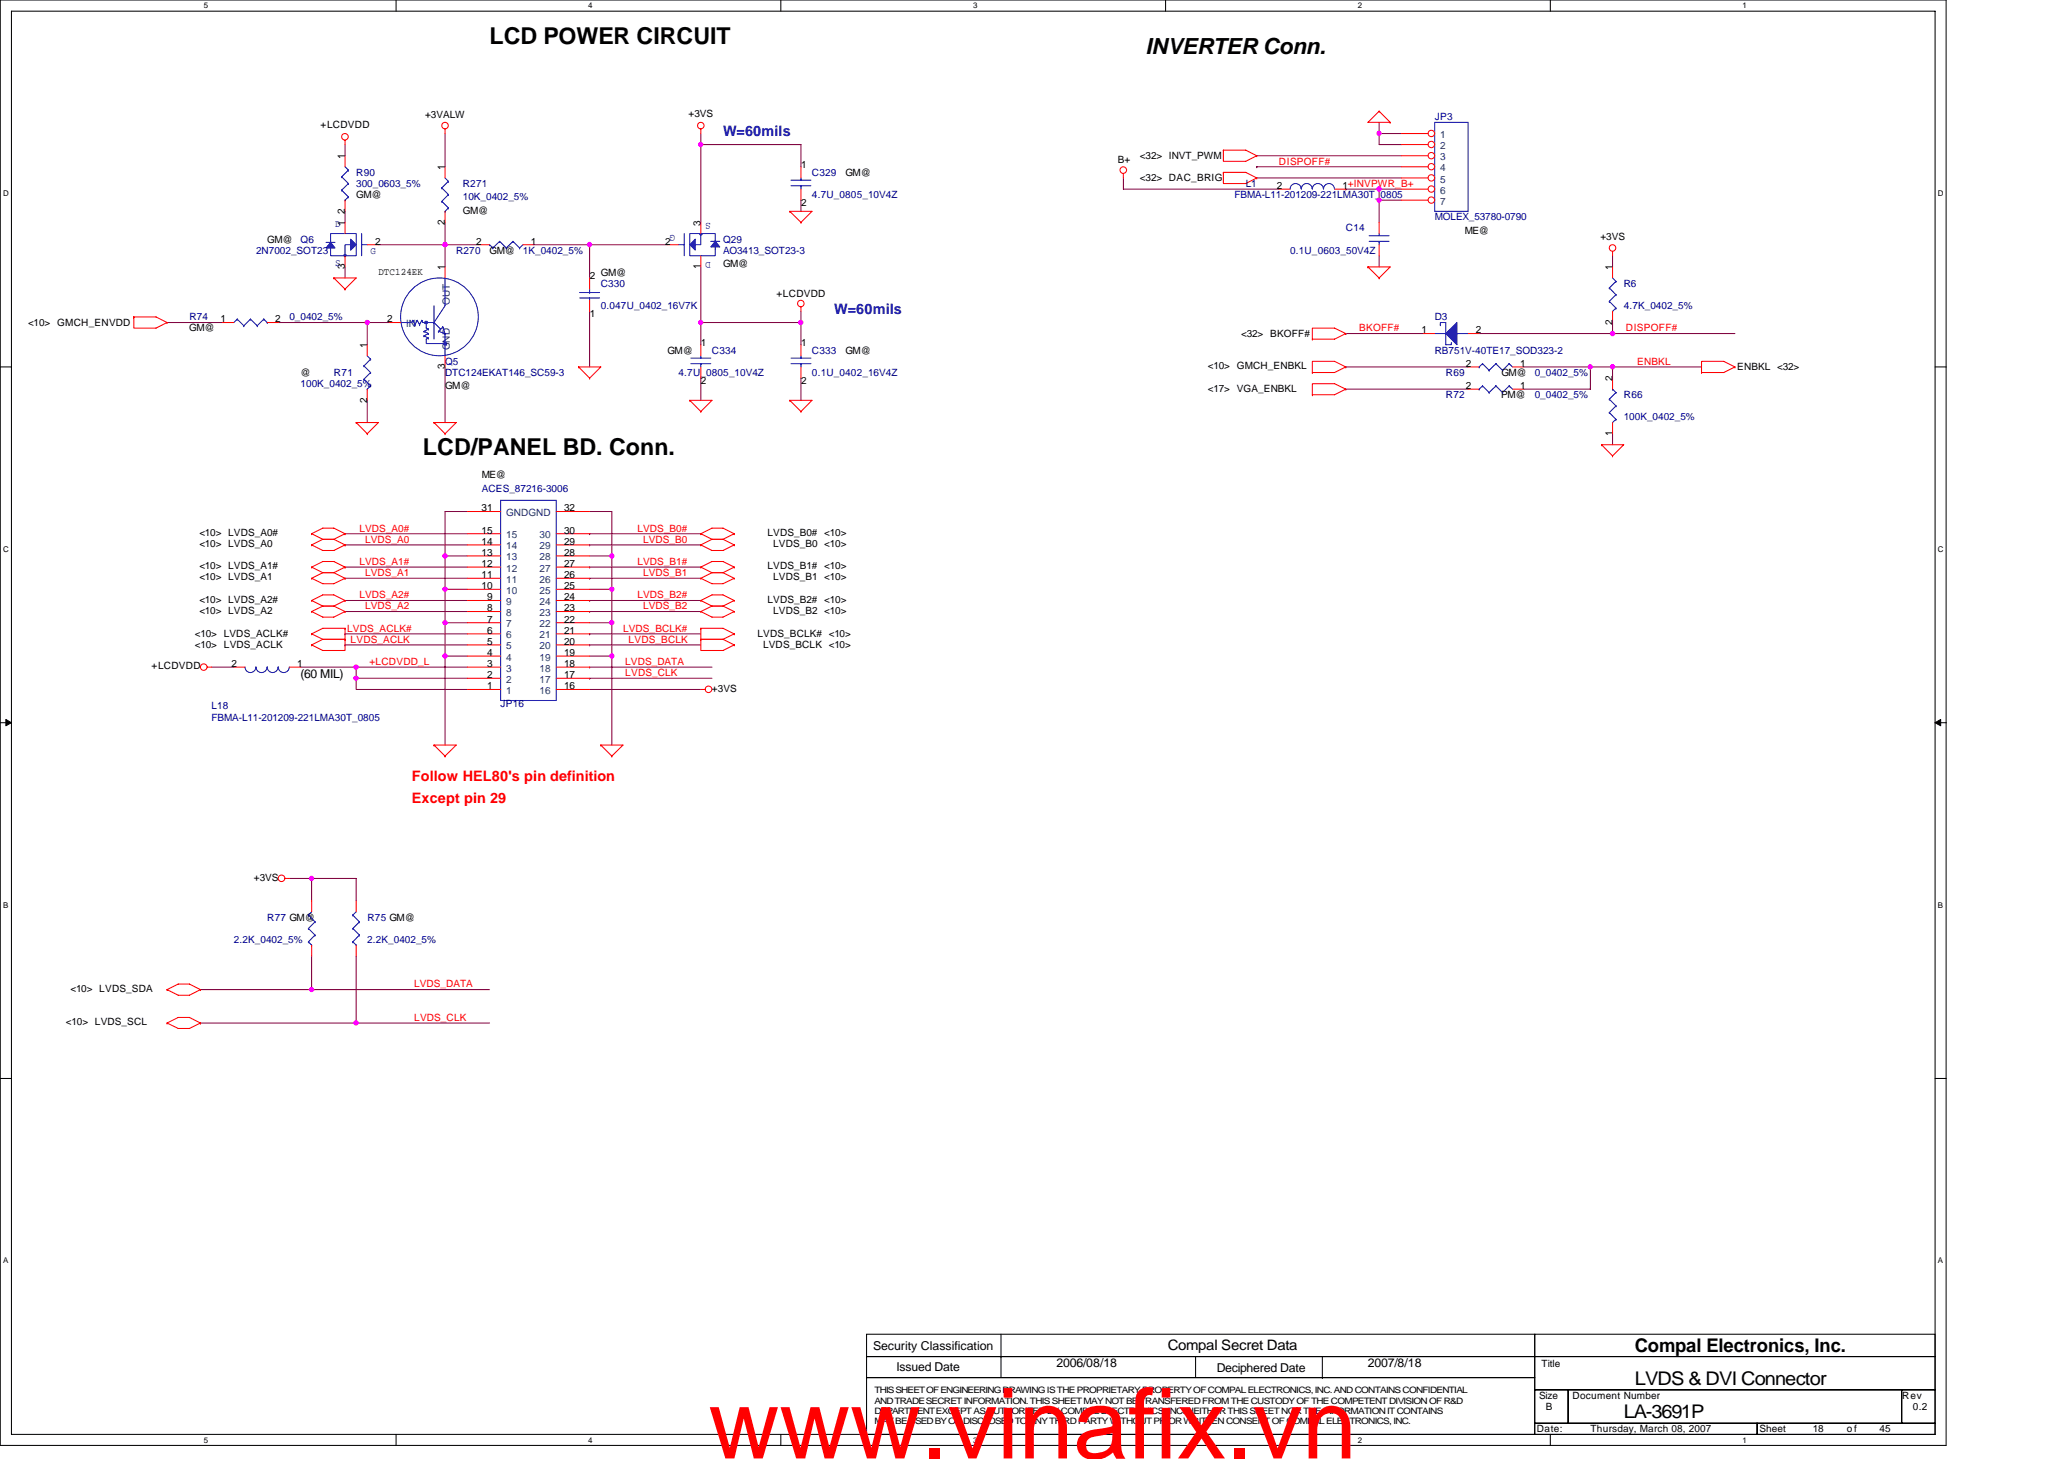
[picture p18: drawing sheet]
<svg xmlns="http://www.w3.org/2000/svg" width="297mm" height="210mm" viewBox="0 0 297 210" stroke-linecap="round" stroke-linejoin="round" font-family="sans-serif">
<defs><g id="words">
<text font-size="14.1" fill="#f00" x="102" y="209.9">www.vinafix.vn</text>
<g font-size="3.3">
<text x="70.5" y="6.3">LCD POWER CIRCUIT</text>
<text x="60.9" y="65.5">LCD/PANEL BD. Conn.</text>
</g>
<text font-size="3.2" x="164.9" y="7.7">INVERTER Conn.</text>
<g font-size="2.7">
<text x="235.3" y="194.5">Compal Electronics, Inc.</text>
<text x="235.3" y="199.3">LVDS &amp; DVI Connector</text>
<text x="233.7" y="204.1">LA-3691P</text>
</g>
<g font-size="2.1" fill="#00f">
<text x="104.1" y="19.5">W=60mils</text>
<text x="120.1" y="45.1">W=60mils</text>
</g>
<g font-size="2.1" fill="#f00">
<text x="59.3" y="112.4">Follow HEL80's pin definition</text>
<text x="59.3" y="115.5">Except pin 29</text>
</g>
<text font-size="2.1" x="168.1" y="194.4">Compal Secret Data</text>
<g font-size="1.8">
<text x="43.3" y="97.6">(60 MIL)</text>
<text x="125.7" y="194.2">Security Classification</text>
<text x="129" y="197.3">Issued Date</text>
<text x="152.1" y="196.8">2006/08/18</text>
<text x="175.1" y="197.4">Deciphered Date</text>
<text x="196.9" y="196.8">2007/8/18</text>
</g>
<g font-size="1.4">
<text x="61.2" y="17">+3VALW</text>
<text x="99.1" y="16.8">+3VS</text>
<text x="46.1" y="18.4">+LCDVDD</text>
<text x="49.6" y="22.9" transform="rotate(-90 49.6 22.9)">1</text>
<text x="160.9" y="23.4">B+</text>
<text x="164.1" y="22.9">&lt;32&gt; INVT_PWM</text>
<text x="51.2" y="28.5">GM@</text>
<text x="64" y="24.5" transform="rotate(-90 64 24.5)">1</text>
<text x="115.3" y="24.2">1</text>
<text x="115.3" y="29.6">2</text>
<text x="121.7" y="25.3">GM@</text>
<text x="164.1" y="26.1">&lt;32&gt; DAC_BRIG</text>
<text x="183.7" y="27.2">2</text>
<text x="193.2" y="27.2">1+INVPWR_B+</text>
<text x="38.5" y="34.9">GM@</text>
<text x="49.6" y="32.5" transform="rotate(-90 49.6 32.5)">1</text>
<text x="49.6" y="30.7" transform="rotate(-90 49.6 30.7)">2</text>
<text x="54" y="35.2">2</text>
<text x="64" y="32.3" transform="rotate(-90 64 32.3)">2</text>
<text x="66.6" y="30.7">GM@</text>
<text x="68.5" y="35.2">2</text>
<text x="76.4" y="35.2">1</text>
<text x="95.7" y="35.2">2</text>
<text x="100.8" y="32.5" transform="rotate(-90 100.8 32.5)">3</text>
<text x="210.8" y="33.6">ME@</text>
<text x="230.3" y="34.6">+3VS</text>
<text x="49.6" y="38.7" transform="rotate(-90 49.6 38.7)">3</text>
<text x="54.5" y="39.6">DTC124EK</text>
<text x="64" y="38.9" transform="rotate(-90 64 38.9)">1</text>
<text x="70.5" y="36.5">GM@</text>
<text x="84.9" y="40.2">2</text>
<text x="86.5" y="39.7">GM@</text>
<text x="100.8" y="38.7" transform="rotate(-90 100.8 38.7)">1</text>
<text x="104.1" y="38.4">GM@</text>
<text x="232" y="38.9" transform="rotate(-90 232 38.9)">1</text>
<text x="4" y="46.9">&lt;10&gt; GMCH_ENVDD</text>
<text x="27.2" y="47.7">GM@</text>
<text x="31.7" y="46.4">1</text>
<text x="39.6" y="46.4">2</text>
<text x="55.7" y="46.4">2</text>
<text x="84.9" y="45.6">1</text>
<text x="111.7" y="42.7">+LCDVDD</text>
<text x="204.6" y="48">1</text>
<text x="212.4" y="48">2</text>
<text x="232" y="46.7" transform="rotate(-90 232 46.7)">2</text>
<text x="52.8" y="50.1" transform="rotate(-90 52.8 50.1)">1</text>
<text x="64" y="53.1" transform="rotate(-90 64 53.1)">3</text>
<text x="96.1" y="50.9">GM@</text>
<text x="100.9" y="49.8">1</text>
<text x="115.3" y="49.8">1</text>
<text x="121.7" y="50.9">GM@</text>
<text x="173.8" y="53.1">&lt;10&gt; GMCH_ENBKL</text>
<text x="178.6" y="48.5">&lt;32&gt; BKOFF#</text>
<text x="210.9" y="52.8">2</text>
<text x="218.8" y="52.8">1</text>
<text x="250" y="53.3">ENBKL &lt;32&gt;</text>
<text x="43.3" y="54.1">@</text>
<text x="52.8" y="57.9" transform="rotate(-90 52.8 57.9)">2</text>
<text x="64" y="56">GM@</text>
<text x="100.9" y="55.2">2</text>
<text x="115.3" y="55.2">2</text>
<text x="173.8" y="56.3">&lt;17&gt; VGA_ENBKL</text>
<text x="210.9" y="56">2</text>
<text x="216" y="57.3">PM@</text>
<text x="216.1" y="54.1">GM@</text>
<text x="218.8" y="56">1</text>
<text x="232" y="54.9" transform="rotate(-90 232 54.9)">2</text>
<text x="232" y="62.7" transform="rotate(-90 232 62.7)">1</text>
<text x="69.3" y="68.8">ME@</text>
<text x="28.7" y="77.2">&lt;10&gt; LVDS_A0#</text>
<text x="69.3" y="73.6">31</text>
<text x="69.3" y="76.8">15</text>
<text x="81.2" y="76.8">30</text>
<text x="81.2" y="73.6">32</text>
<text x="110.5" y="77.2">LVDS_B0# &lt;10&gt;</text>
<text x="28.7" y="78.7">&lt;10&gt; LVDS_A0</text>
<text x="28.7" y="83.5">&lt;10&gt; LVDS_A1</text>
<text x="28.7" y="82">&lt;10&gt; LVDS_A1#</text>
<text x="69.3" y="83.2">11</text>
<text x="69.3" y="81.6">12</text>
<text x="69.3" y="80">13</text>
<text x="69.3" y="78.4">14</text>
<text x="81.2" y="83.2">26</text>
<text x="81.2" y="81.6">27</text>
<text x="81.2" y="80">28</text>
<text x="81.2" y="78.4">29</text>
<text x="110.5" y="82">LVDS_B1# &lt;10&gt;</text>
<text x="111.3" y="78.7">LVDS_B0 &lt;10&gt;</text>
<text x="111.3" y="83.5">LVDS_B1 &lt;10&gt;</text>
<text x="28.7" y="86.7">&lt;10&gt; LVDS_A2#</text>
<text x="28.7" y="88.3">&lt;10&gt; LVDS_A2</text>
<text x="69.3" y="84.8">10</text>
<text x="70.1" y="89.6">7</text>
<text x="70.1" y="88">8</text>
<text x="70.1" y="86.4">9</text>
<text x="81.2" y="89.6">22</text>
<text x="81.2" y="88">23</text>
<text x="81.2" y="86.4">24</text>
<text x="81.2" y="84.8">25</text>
<text x="110.5" y="86.7">LVDS_B2# &lt;10&gt;</text>
<text x="111.3" y="88.3">LVDS_B2 &lt;10&gt;</text>
<text x="28" y="91.7">&lt;10&gt; LVDS_ACLK#</text>
<text x="28" y="93.3">&lt;10&gt; LVDS_ACLK</text>
<text x="33.3" y="96">2</text>
<text x="42.8" y="96">1</text>
<text x="70.1" y="96">3</text>
<text x="70.1" y="94.4">4</text>
<text x="70.1" y="92.8">5</text>
<text x="70.1" y="91.2">6</text>
<text x="81.2" y="96">18</text>
<text x="81.2" y="94.4">19</text>
<text x="81.2" y="92.8">20</text>
<text x="81.2" y="91.2">21</text>
<text x="109" y="91.7">LVDS_BCLK# &lt;10&gt;</text>
<text x="109.8" y="93.3">LVDS_BCLK &lt;10&gt;</text>
<text x="21.8" y="96.4">+LCDVDD</text>
<text x="70.1" y="99.2">1</text>
<text x="70.1" y="97.6">2</text>
<text x="81.2" y="99.2">16</text>
<text x="81.2" y="97.6">17</text>
<text x="102.5" y="99.5">+3VS</text>
<text x="36.5" y="126.7">+3VS</text>
<text x="10.1" y="142.7">&lt;10&gt; LVDS_SDA</text>
<text x="9.5" y="147.6">&lt;10&gt; LVDS_SCL</text>
<text x="221.8" y="196.7">Title</text>
<text x="221.5" y="201.3">Size</text>
<text x="222.5" y="202.9">B</text>
<text x="226.3" y="201.3">Document Number</text>
<text x="273.7" y="201.3">Rev</text>
<text x="275.3" y="202.9">0.2</text>
<text x="221.2" y="206.1">Date:</text>
<text x="228.9" y="206.1">Thursday, March 08, 2007</text>
<text x="253.2" y="206.1">Sheet</text>
<text x="260.9" y="206.1">18</text>
<text x="265.8" y="206.1">of</text>
<text x="270.5" y="206.1">45</text>
</g>
<g font-size="1.4" fill="#000080">
<text x="206.5" y="17.3">JP3</text>
<text x="51.3" y="25.3">R90</text>
<text x="51.3" y="26.9">300_0603_5%</text>
<text x="66.6" y="26.9">R271</text>
<text x="66.6" y="28.8">10K_0402_5%</text>
<text x="116.9" y="25.3">C329</text>
<text x="116.9" y="28.5">4.7U_0805_10V4Z</text>
<text x="177.7" y="28.5">FBMA-L11-201209-221LMA30T_0805</text>
<text x="179.3" y="26.9">L1</text>
<text x="43.3" y="34.9">Q6</text>
<text x="104.1" y="34.9">Q29</text>
<text x="193.7" y="33.3">C14</text>
<text x="206.5" y="31.7">MOLEX_53780-0790</text>
<text x="36.8" y="36.5">2N7002_SOT23</text>
<text x="65.7" y="36.5">R270</text>
<text x="75.3" y="36.5">1K_0402_5%</text>
<text x="86.5" y="41.3">C330</text>
<text x="104.1" y="36.5">AO3413_SOT23-3</text>
<text x="185.7" y="36.5">0.1U_0603_50V4Z</text>
<text x="233.7" y="41.3">R6</text>
<text x="27.3" y="46.1">R74</text>
<text x="41.7" y="46.1">0_0402_5%</text>
<text x="86.5" y="44.5">0.047U_0402_16V7K</text>
<text x="206.5" y="46.1">D3</text>
<text x="233.7" y="44.5">4.7K_0402_5%</text>
<text x="64" y="52.5">Q5</text>
<text x="102.5" y="50.9">C334</text>
<text x="116.9" y="50.9">C333</text>
<text x="206.5" y="50.9">RB751V-40TE17_SOD323-2</text>
<text x="43.3" y="55.7">100K_0402_5%</text>
<text x="48.1" y="54.1">R71</text>
<text x="64" y="54.1">DTC124EKAT146_SC59-3</text>
<text x="97.7" y="54.1">4.7U_0805_10V4Z</text>
<text x="116.9" y="54.1">0.1U_0402_16V4Z</text>
<text x="208.1" y="57.3">R72</text>
<text x="208.1" y="54.1">R69</text>
<text x="220.9" y="57.3">0_0402_5%</text>
<text x="220.9" y="54.1">0_0402_5%</text>
<text x="233.7" y="57.3">R66</text>
<text x="233.7" y="60.5">100K_0402_5%</text>
<text x="69.3" y="70.7">ACES_87216-3006</text>
<text x="72" y="101.8">JP16</text>
<text x="30.5" y="102.1">L18</text>
<text x="30.5" y="103.7">FBMA-L11-201209-221LMA30T_0805</text>
<text x="33.7" y="135.7">2.2K_0402_5%</text>
<text x="38.5" y="132.5">R77 GM@</text>
<text x="52.8" y="135.7">2.2K_0402_5%</text>
<text x="52.9" y="132.5">R75 GM@</text>
</g>
<g font-size="1.4" fill="#f00">
<text x="184.1" y="23.7">DISPOFF#</text>
<text x="195.6" y="47.7">BKOFF#</text>
<text x="234" y="47.7">DISPOFF#</text>
<text x="235.6" y="52.5">ENBKL</text>
<text x="51.7" y="76.5">LVDS_A0#</text>
<text x="91.7" y="76.5">LVDS_B0#</text>
<text x="51.7" y="81.3">LVDS_A1#</text>
<text x="52.5" y="78.1">LVDS_A0</text>
<text x="52.5" y="82.9">LVDS_A1</text>
<text x="91.7" y="81.3">LVDS_B1#</text>
<text x="92.5" y="82.9">LVDS_B1</text>
<text x="92.5" y="78.1">LVDS_B0</text>
<text x="51.7" y="86.1">LVDS_A2#</text>
<text x="52.5" y="87.7">LVDS_A2</text>
<text x="91.7" y="86.1">LVDS_B2#</text>
<text x="92.5" y="87.7">LVDS_B2</text>
<text x="50" y="90.9">LVDS_ACLK#</text>
<text x="50.5" y="92.5">LVDS_ACLK</text>
<text x="53.2" y="95.7">+LCDVDD_L</text>
<text x="89.7" y="90.9">LVDS_BCLK#</text>
<text x="90" y="95.7">LVDS_DATA</text>
<text x="90.5" y="92.5">LVDS_BCLK</text>
<text x="90" y="97.3">LVDS_CLK</text>
<text x="59.6" y="142.1">LVDS_DATA</text>
<text x="59.6" y="146.9">LVDS_CLK</text>
</g>
<g font-size="1.4" fill="#004080">
<text x="207.3" y="19.9">1</text>
<text x="207.3" y="21.5">2</text>
<text x="207.3" y="23.1">3</text>
<text x="207.3" y="24.7">4</text>
<text x="207.3" y="26.3">5</text>
<text x="207.3" y="27.9">6</text>
<text x="207.3" y="29.5">7</text>
<text x="58.5" y="47.1">IN</text>
<text x="64.7" y="43.9" transform="rotate(-90 64.7 43.9)">OUT</text>
<text x="64.7" y="50.4" transform="rotate(-90 64.7 50.4)">GND</text>
<text x="72.9" y="74.3">GNDGND</text>
<text x="72.9" y="77.5">15</text>
<text x="77.6" y="77.5">30</text>
<text x="72.9" y="83.9">11</text>
<text x="72.9" y="82.3">12</text>
<text x="72.9" y="80.7">13</text>
<text x="72.9" y="79.1">14</text>
<text x="77.6" y="83.9">26</text>
<text x="77.6" y="82.3">27</text>
<text x="77.6" y="80.7">28</text>
<text x="77.6" y="79.1">29</text>
<text x="72.9" y="88.7">8</text>
<text x="72.9" y="87.1">9</text>
<text x="72.9" y="85.5">10</text>
<text x="77.6" y="88.7">23</text>
<text x="77.6" y="87.1">24</text>
<text x="77.6" y="85.5">25</text>
<text x="72.9" y="95.1">4</text>
<text x="72.9" y="93.5">5</text>
<text x="72.9" y="91.9">6</text>
<text x="72.9" y="90.3">7</text>
<text x="77.6" y="95.1">19</text>
<text x="77.6" y="93.5">20</text>
<text x="77.6" y="91.9">21</text>
<text x="77.6" y="90.3">22</text>
<text x="72.9" y="99.9">1</text>
<text x="72.9" y="98.3">2</text>
<text x="72.9" y="96.7">3</text>
<text x="77.6" y="99.9">16</text>
<text x="77.6" y="98.3">17</text>
<text x="77.6" y="96.7">18</text>
</g>
<g font-size="1.4" fill="#00f">
<text x="48.2" y="32.7">D</text>
<text x="97.2" y="33.8" transform="rotate(180 97.2 33.8)">G</text>
<text x="102.3" y="32.1" transform="rotate(180 102.3 32.1)">S</text>
<text x="48.2" y="38.3">S</text>
<text x="53.3" y="36.5">G</text>
<text x="102.3" y="37.7" transform="rotate(180 102.3 37.7)">D</text>
</g>
<g font-size="1.3">
<text x="125.8" y="200.5">THIS SHEET OF ENGINEERING DRAWING IS THE PROPRIETARY PROPERTY OF COMPAL ELECTRONICS, INC. AND CONTAINS CONFIDENTIAL</text>
<text x="125.8" y="202">AND TRADE SECRET INFORMATION. THIS SHEET MAY NOT BE TRANSFERED FROM THE CUSTODY OF THE COMPETENT DIVISION OF R&amp;D</text>
<text x="125.8" y="203.5">DEPARTMENT EXCEPT AS AUTHORIZED BY COMPAL ELECTRONICS, INC. NEITHER THIS SHEET NOR THE INFORMATION IT CONTAINS</text>
<text x="125.8" y="204.9">MAY BE USED BY OR DISCLOSED TO ANY THIRD PARTY WITHOUT PRIOR WRITTEN CONSENT OF COMPAL ELECTRONICS, INC.</text>
</g>
<g font-size="1.1">
<text x="29.3" y="1.2">5</text>
<text x="84.7" y="1.2">4</text>
<text x="140" y="1.2">3</text>
<text x="195.4" y="1.2">2</text>
<text x="250.8" y="1.2">1</text>
<text x=".4" y="28.2">D</text>
<text x="278.9" y="28.2">D</text>
<text x=".4" y="79.4">C</text>
<text x="278.9" y="79.4">C</text>
<text x=".4" y="130.6">B</text>
<text x="278.9" y="130.6">B</text>
<text x=".4" y="181.8">A</text>
<text x="278.9" y="181.8">A</text>
<text x="29.3" y="207.6">5</text>
<text x="84.7" y="207.6">4</text>
<text x="140" y="207.6">3</text>
<text x="195.4" y="207.6">2</text>
<text x="250.8" y="207.6">1</text>
</g>
</g></defs>
<path d="M0 0h280.1v208h-280.1zM1.6 1.6h276.9v204.8h-276.9z" fill="none" stroke="#000" stroke-width=".15"/>
<g fill="#fff">
<path d="M29.3 .2h.6v1.2h-.6z"/>
<path d="M29.3 206.6h.6v1.3h-.6z"/>
</g>
<path d="M57 0v1.6M57 206.4v1.6" fill="none" stroke="#000" stroke-width=".15"/>
<g fill="#fff">
<path d="M84.7 .2h.6v1.2h-.6z"/>
<path d="M84.7 206.6h.6v1.3h-.6z"/>
</g>
<path d="M112.4 0v1.6M112.4 206.4v1.6" fill="none" stroke="#000" stroke-width=".15"/>
<g fill="#fff">
<path d="M140 .2h.6v1.2h-.6z"/>
<path d="M140 206.6h.6v1.3h-.6z"/>
</g>
<path d="M167.7 0v1.6M167.7 206.4v1.6" fill="none" stroke="#000" stroke-width=".15"/>
<g fill="#fff">
<path d="M195.4 .2h.6v1.2h-.6z"/>
<path d="M195.4 206.6h.6v1.3h-.6z"/>
</g>
<path d="M223.1 0v1.6M223.1 206.4v1.6" fill="none" stroke="#000" stroke-width=".15"/>
<g fill="#fff">
<path d="M250.8 .2h.6v1.2h-.6z"/>
<path d="M250.8 206.6h.6v1.3h-.6z"/>
<path d="M.4 27.2h.8v1.3h-.8z"/>
<path d="M278.9 27.2h.8v1.3h-.8z"/>
<path d="M.4 78.4h.8v1.3h-.8z"/>
<path d="M278.9 78.4h.8v1.3h-.8z"/>
</g>
<path d="M0 52.8h1.6M278.5 52.8h1.6" fill="none" stroke="#000" stroke-width=".15"/>
<g fill="#fff">
<path d="M.4 129.6h.8v1.3h-.8z"/>
<path d="M278.9 129.6h.7v1.3h-.7z"/>
</g>
<path d="M0 104h1.6M278.5 104h1.6" fill="none" stroke="#000" stroke-width=".15"/>
<path d="M.8 103.5l.8 .5-.8 .5zM278.5 104l.8-.5v1z" fill="#000" stroke="#000" stroke-width=".14"/>
<g fill="#fff">
<path d="M.4 180.8h.8v1.3h-.8z"/>
<path d="M278.9 180.8h.7v1.3h-.7z"/>
</g>
<g fill="none" stroke="#000" stroke-width=".15">
<path d="M0 155.2h1.6M278.5 155.2h1.6M124.7 192h96.2v3.2h-96.2zM124.7 195.2h96.2v3.1h-96.2zM124.7 198.3h96.2v8.1h-96.2zM144.1 195.2h.1M144.1 195.2v3.1M144.1 192v3.2M172.1 195.2v3.1M190.3 198.3h.1M190.3 195.2v3.1M220.9 192h57.6v3.2h-57.6z"/>
<path d="M220.9 195.2h57.6v4.8h-57.6zM220.9 204.8h32v1.6h-32zM220.9 200h4.8v4.8h-4.8zM225.7 200h48v4.8h-48zM252.9 204.8h25.6v1.6h-25.6zM273.7 200h4.8v4.8h-4.8z"/>
</g>
<g fill="none" stroke="#800040" stroke-width=".15">
<path d="M64 19.2v4.8M100.9 19.2v1.6M198.5 17.6v1.6M198.5 19.2h3.2M198.5 19.2v1.6h3.2M49.7 20.8v1.6M49.7 38.4v1.6M49.7 30.4v1.6M54.5 35.2h9.5M64 35.2h4.9M64 35.2v3.2M64 32v3.2"/>
<path d="M76.9 35.2h8M84.9 35.2h11.2M84.9 35.2v4.8M100.9 20.8v11.2M100.9 20.8h14.4v3.2M100.9 38.4v8M115.3 28.8v1.6M161.7 25.6v1.6h22.4M180.9 24h.1M180.9 25.6h20.8M180.9 22.4h20.8M180.9 24h20.8"/>
<path d="M193.7 27.2h.1M193.7 27.2h4.8M198.5 27.2v1.6M198.5 27.2h3.2M198.5 28.8h3.2M198.5 28.8v3.2M198.5 36.8v1.6M232.1 36.8v1.6M24 46.4h8M40 46.4h12.8v3.2M52.8 57.6v3.2M52.8 46.4h3.2"/>
<path d="M64 52.8v8M84.9 44.8v8M100.9 54.4v3.2M100.9 46.4h14.4M100.9 46.4v3.2M115.3 54.4v3.2M115.3 46.4v3.2M115.3 44.8v1.6M193.7 48h.1M193.7 52.8h17.6M193.7 56h17.6M193.7 48h11.2"/>
<path d="M212.9 48h19.2M219.3 52.8h9.6v3.2h-9.6M228.9 52.8h3.2v1.6M232.1 48h.1M232.1 46.4v1.6M232.1 52.8h.1M232.1 48h17.6M232.1 52.8h12.8M49.7 78.4h.1M49.7 76.8h.1M49.7 78.4h17.6M49.7 76.8h17.6"/>
<path d="M67.3 73.6h-3.3v6.4M84.9 73.6h3.2v6.4M84.9 78.4h.1M84.9 76.8h.1M84.9 78.4h16M84.9 76.8h16M232.1 62.4v1.6M30.5 96h3.2M43.3 96h8M49.7 92.8h.1M49.7 91.2h.1M49.7 88h.1"/>
<path d="M49.7 86.4h.1M49.7 83.2h.1M49.7 81.6h.1M49.7 81.6h17.6M49.7 83.2h17.6M49.7 86.4h17.6M49.7 88h17.6M49.7 92.8h17.6M49.7 91.2h17.6M51.3 96h.1M51.3 96v1.6M51.3 97.6h16"/>
<path d="M51.3 97.6v1.6h16M51.3 96h16M64 80v4.8M64 89.6h3.3M64 80h3.3M64 94.4h3.3M64 84.8h3.3M64 94.4v12.8M64 84.8v4.8M64 89.6v4.8M84.9 94.4h3.2M84.9 84.8h3.2"/>
<path d="M84.9 89.6h3.2M84.9 80h3.2M84.9 96h.1M84.9 97.6h.1M84.9 99.2h16M84.9 81.6h.1M84.9 83.2h.1M84.9 86.4h.1M84.9 88h.1M84.9 92.8h.1M84.9 91.2h.1M84.9 96h17.6"/>
<path d="M84.9 97.6h17.6M84.9 81.6h16M84.9 83.2h16M84.9 86.4h16M84.9 88h16M84.9 92.8h16M84.9 91.2h16M88.1 94.4v12.8M88.1 84.8v4.8M88.1 89.6v4.8M88.1 80v4.8M41.7 126.4h3.1v3.2"/>
<path d="M44.8 137.6v4.8M44.8 126.4h6.5v3.2M51.3 137.6v9.6M28.8 142.4h16M28.8 147.2h.1M28.8 147.2h41.7M44.8 142.4h.1M44.8 142.4h25.7M51.3 147.2h.1"/>
</g>
<g fill="none" stroke="#f00" stroke-width=".15">
<path d="M64 18.6v.6M100.9 18.6v.6M198.5 16l-1.6 1.6h3.2M198.5 16h.1M198.5 16l1.6 1.6M200.1 17.6h.1M49.7 20.2v.6M64 38.4v1.6M68.9 35.2h1.6M75.3 35.2h1.6M113.7 30.4h3.2l-1.6 1.6M113.7 30.4h.1"/>
<path d="M113.7 30.4l1.6 1.6M115.3 32h.1M115.3 24v1.6M115.3 27.2v1.6M161.7 25v.6M176.1 24.8h3.2l1.6 .8M176.1 24.8v1.6h3.2l1.6-.8M176.1 24.8h.1M176.1 21.6h3.2l1.6 .8M176.1 21.6v1.6h3.2l1.6-.8M176.1 21.6h.1M180.9 25.6h.1"/>
<path d="M180.9 22.4h.1M196.9 38.4h3.2l-1.6 1.6M196.9 38.4h.1M196.9 38.4l1.6 1.6M232.1 36.2v.6M232.1 38.4v1.6M19.3 45.6h3.2l1.5 .8M19.3 45.6v1.6h3.2l1.5-.8M19.3 45.6h.1M24 46.4h.1M32 46.4h1.7M38.5 46.4h1.5"/>
<path d="M48 40h3.3l-1.6 1.6M48 40h.1M48 40l1.7 1.6M49.7 41.6h.1M52.8 49.6v1.6M52.8 56v1.6M56 46.4h1.7M64 51.2v1.6M83.3 52.8h3.2l-1.6 1.6M83.3 52.8h.1M83.3 52.8l1.6 1.6M84.9 54.4h.1"/>
<path d="M84.9 40v1.6M84.9 43.2v1.6M99.3 57.6h3.2l-1.6 1.6M99.3 57.6h.1M99.3 57.6l1.6 1.6M100.9 59.2h.1M113.7 57.6h3.2l-1.6 1.6M113.7 57.6h.1M113.7 57.6l1.6 1.6M115.3 44.2v.6M115.3 59.2h.1M188.9 48.8h.1"/>
<path d="M188.9 56.8h.1M188.9 53.6h.1M193.7 48l-1.6 .8h-3.2M193.7 48h.1M193.7 48l-1.6-.8h-3.2v1.6M193.7 56l-1.6 .8h-3.2M193.7 56h.1M193.7 56l-1.6-.8h-3.2v1.6M193.7 52.8l-1.6 .8h-3.2M193.7 52.8h.1M193.7 52.8l-1.6-.8h-3.2v1.6M198.5 40h.1"/>
<path d="M204.9 48h1.6M211.3 56h1.6M211.3 48h1.6M217.7 56h1.6M232.1 44.8v1.6M244.9 53.6h.1M249.7 52.8l-1.6 .8h-3.2M249.7 52.8h.1M249.7 52.8l-1.6-.8h-3.2v1.6M44.8 76.8l1.7-.8h1.5l1.7 .8M44.8 76.8h.1M44.8 78.4l1.7 .8h1.5l1.7-.8"/>
<path d="M44.8 78.4h.1M44.8 76.8l1.7 .8M46.5 77.6h1.5M46.5 77.6l-1.7 .8M48 77.6l1.7 .8M49.7 76.8h.1M49.7 78.4h.1M49.7 76.8l-1.7 .8M51.3 60.8h3.2l-1.7 1.6M51.3 60.8h.1M51.3 60.8l1.5 1.6M52.8 62.4h.1"/>
<path d="M62.5 60.8h3.2l-1.7 1.6M62.5 60.8h.1M62.5 60.8l1.5 1.6M64 62.4h.1M100.9 76.8l1.6-.8h1.6l1.6 .8M100.9 76.8h.1M100.9 78.4h.1M100.9 78.4l1.6 .8h1.6l1.6-.8M100.9 76.8l1.6 .8M102.5 77.6h1.6M102.5 77.6l-1.6 .8M104.1 77.6l1.6 .8"/>
<path d="M105.7 76.8h.1M105.7 78.4h.1M105.7 76.8l-1.6 .8M230.5 64h3.2l-1.6 1.6M230.5 64h.1M230.5 64l1.6 1.6M232.1 65.6h.1M29.8 96h.7M33.7 96h1.6M41.7 96h1.6M44.8 86.4l1.7-.8h1.5l1.7 .8M44.8 86.4h.1"/>
<path d="M44.8 83.2l1.7 .8h1.5l1.7-.8M44.8 83.2h.1M44.8 88l1.7 .8h1.5l1.7-.8M44.8 88h.1M44.8 91.2h.1M44.8 92.8h.1M44.8 81.6l1.7-.8h1.5l1.7 .8M44.8 81.6h.1M44.8 86.4l1.7 .8M44.8 91.2l1.7 .8M44.8 81.6l1.7 .8M46.5 87.2h1.5"/>
<path d="M46.5 82.4h1.5M46.5 92h3.2M46.5 82.4l-1.7 .8M46.5 87.2l-1.7 .8M46.5 92l-1.7 .8M48 82.4l1.7 .8M48 87.2l1.7 .8M49.7 86.4h.1M49.7 83.2h.1M49.7 88h.1M49.7 90.4h-3.2l-1.7 .8M49.7 90.4v1.6h-3.2"/>
<path d="M49.7 90.4h.1M49.7 92v1.6h-3.2l-1.7-.8M49.7 92h.1M49.7 81.6h.1M49.7 86.4l-1.7 .8M49.7 81.6l-1.7 .8M100.9 81.6l1.6-.8h1.6l1.6 .8M100.9 81.6h.1M100.9 86.4l1.6-.8h1.6l1.6 .8M100.9 86.4h.1M100.9 83.2h.1M100.9 83.2l1.6 .8h1.6l1.6-.8"/>
<path d="M100.9 88h.1M100.9 88l1.6 .8h1.6l1.6-.8M100.9 90.4h3.2l1.6 .8M100.9 90.4v1.6h3.2M100.9 90.4h.1M100.9 92h3.2M100.9 92v1.6h3.2l1.6-.8M100.9 92h.1M100.9 99.2h.6M100.9 81.6l1.6 .8M100.9 86.4l1.6 .8M102.5 82.4h1.6"/>
<path d="M102.5 87.2h1.6M102.5 82.4l-1.6 .8M102.5 87.2l-1.6 .8M104.1 82.4l1.6 .8M104.1 87.2l1.6 .8M104.1 92l1.6 .8M105.7 81.6h.1M105.7 86.4h.1M105.7 83.2h.1M105.7 88h.1M105.7 91.2h.1M105.7 92.8h.1"/>
<path d="M105.7 81.6l-1.6 .8M105.7 86.4l-1.6 .8M105.7 91.2l-1.6 .8M62.5 107.2h3.2l-1.7 1.6M62.5 107.2h.1M62.5 107.2l1.5 1.6M64 108.8h.1M86.5 107.2h3.2l-1.6 1.6M86.5 107.2h.1M86.5 107.2l1.6 1.6M88.1 108.8h.1M41 126.4h.7"/>
<path d="M24 142.4l1.7 .8h1.6l1.5-.8M24 142.4l1.7-.8h1.6l1.5 .8M24 142.4h.1M24 147.2l1.7-.8h1.6l1.5 .8M24 147.2l1.7 .8h1.6l1.5-.8M24 147.2h.1M28.8 142.4h.1M28.8 147.2h.1"/>
<circle cx="49.6" cy="19.7" r=".47"/>
<circle cx="64" cy="18.1" r=".47"/>
<circle cx="100.9" cy="18.1" r=".47"/>
<circle cx="161.7" cy="24.5" r=".48"/>
<circle cx="232.1" cy="35.7" r=".47"/>
<circle cx="115.2" cy="43.7" r=".47"/>
<circle cx="29.3" cy="96" r=".47"/>
<circle cx="102" cy="99.2" r=".47"/>
<circle cx="40.5" cy="126.4" r=".47"/>
</g>
<g fill="none" stroke="#00f" stroke-width=".15">
<path d="M206.5 17.6h4.8v12.8h-4.8zM70.5 35.2h.1M70.5 35.2l.4 .5M70.9 35.7h.1M71.9 34.7h.1M71.9 34.7l1 1M71.9 34.7l-1 1M72.9 35.7h.1M73.8 34.7h.1M73.8 34.7l1 1M73.8 34.7l-.9 1M74.8 35.7h.1"/>
<path d="M75.3 35.2l-.5 .5M113.8 26.7h2.9M113.8 25.9h2.9M115.3 25.6v.3M115.3 26.7h.1M115.3 26.7v.5M34.1 45.9h.1M34.1 45.9l-.4 .5M34.1 45.9l1 1M35.1 46.9h.1M36 45.9h.1M36 45.9l-.9 1"/>
<path d="M36 45.9l1 1M37 46.9h.1M38 45.9h.1M38 45.9l-1 1M38 45.9l.5 .5M38.5 46.4h.1M52.4 52.7h.1M52.4 54.6h.1M52.4 52.7l.9 .9M52.4 54.6l.9 .9M52.8 56h.1M52.8 51.2l.5 .5"/>
<path d="M53.3 51.7h.1M53.3 53.6h.1M53.3 55.5h.1M53.3 51.7l-.9 1M53.3 53.6l-.9 1M53.3 55.5l-.5 .5M59.4 46.1h.1M59.4 46.1l-.1 .3h-1.6M59.4 46.1l.3 .6M59.7 46.7h.1M60 46.1h.1M60 46.1l.4 .6"/>
<path d="M60 46.1l-.3 .6M60.4 46.7h.1M60.7 46.1l.2 .3h1.6M60.7 46.1h.1M60.7 46.1l-.3 .6M61 47.7h.1M61 48.3h.1M61 47.7l.7 .3M61 48.3l.7 .4M61.2 46.2h.3v.4h-.3zM61.3 46.4v.8l.4 .2M61.7 47.4h.1"/>
<path d="M61.7 48h.1M61.7 48.7h.1M61.7 48.7l-.4 .1v.6h2.7M61.7 47.4l-.7 .3M61.7 48l-.7 .3M62.5 46.4h.1M62.5 44v4.8M62.5 46.4l.9 1M63.1 47.7h.1M63.1 47.7l.9 .3M63.4 47.4h.1M63.7 47.1h.1"/>
<path d="M63.7 47.1l.3 .9M63.7 47.1l-.6 .6M63.9 49.3h.3v.3h-.3zM64 40v4l-1.5 2.4M64 48v3.2M64 48h.1M83.4 42.1h2.9M83.4 42.9h2.9M84.9 42.9v.3M84.9 42.1h.1M84.9 41.6v.5M206.5 48h1.6"/>
<path d="M207.3 46.7v-.3h.8v3.2h.8v-.3M207.3 46.7h.1M209.7 48h1.6M212.9 56h.1M213.4 55.5h.1M213.4 55.5l.9 1M213.4 55.5l-.5 .5M214.3 56.5h.1M215.3 55.5h.1M215.3 55.5l.9 1M215.3 55.5l-1 1M216.2 56.5h.1"/>
<path d="M217.2 55.5h.1M217.2 55.5l.5 .5M217.2 55.5l-1 1M231.6 41.4h.1M231.6 43.4h.1M231.6 41.4l1 1M231.6 43.4l1 .9M232.1 44.8h.1M232.1 40l.5 .5M232.6 40.5h.1M232.6 42.4h.1M232.6 44.3h.1"/>
<path d="M232.6 40.5l-1 .9M232.6 42.4l-1 1M232.6 44.3l-.5 .5M35.3 96a.78 .78 0 0 0 .7 .8 .78 .78 0 0 0 .8-.8 .8 .8 0 0 0 .8 .8 .8 .8 0 0 0 .8-.8M38.5 96a.78 .78 0 0 0 .7 .8 .78 .78 0 0 0 .8-.8M40 96a.79 .79 0 0 0 .8 .8 .79 .79 0 0 0 .8-.8"/>
<circle cx="63.2" cy="45.6" r="5.6"/>
</g>
<path d="M208.1 48l1.6-1.6v3.2z" fill-rule="evenodd" fill="#00f" stroke="#00f" stroke-width=".15"/>
<circle cx="206" cy="19.2" r=".46" fill="#fff" stroke="#f00" stroke-width=".15"/>
<path d="M201.7 19.2h3.8" fill="none" stroke="#f00" stroke-width=".15"/>
<circle cx="206" cy="20.8" r=".46" fill="#fff" stroke="#f00" stroke-width=".15"/>
<path d="M201.7 20.8h3.8" fill="none" stroke="#f00" stroke-width=".15"/>
<circle cx="206" cy="22.4" r=".46" fill="#fff" stroke="#f00" stroke-width=".15"/>
<path d="M201.7 22.4h3.8" fill="none" stroke="#f00" stroke-width=".15"/>
<circle cx="206" cy="24" r=".46" fill="#fff" stroke="#f00" stroke-width=".15"/>
<path d="M201.7 24h3.8" fill="none" stroke="#f00" stroke-width=".15"/>
<circle cx="206" cy="25.6" r=".46" fill="#fff" stroke="#f00" stroke-width=".15"/>
<path d="M201.7 25.6h3.8" fill="none" stroke="#f00" stroke-width=".15"/>
<circle cx="206" cy="27.2" r=".46" fill="#fff" stroke="#f00" stroke-width=".15"/>
<path d="M201.7 27.2h3.8" fill="none" stroke="#f00" stroke-width=".15"/>
<circle cx="206" cy="28.8" r=".46" fill="#fff" stroke="#f00" stroke-width=".15"/>
<g fill="none" stroke="#f00" stroke-width=".15">
<path d="M49.7 22.4v1.6M49.7 28.8v1.6M49.7 32v1.6M49.7 36.8v1.6M52.8 35.2h1.7M64 24v1.6M64 30.4v1.6M96.1 35.2h1.6M100.9 32v1.6M100.9 36.8v1.6M184.1 27.2h1.6M192.1 27.2h1.6"/>
<path d="M198.5 32v1.6M198.5 35.2v1.6M201.7 28.8h3.8M100.9 49.6v1.6M100.9 52.8v1.6M115.3 49.6v1.6M115.3 52.8v1.6M211.3 52.8h1.6M217.7 52.8h1.6M232.1 54.4v1.6M67.3 73.6h4.7M67.3 78.4h4.7"/>
<path d="M67.3 76.8h4.7M80 73.6h4.9M80 78.4h4.9M80 76.8h4.9M232.1 60.8v1.6M67.3 99.2h4.7M67.3 97.6h4.7M67.3 96h4.7M67.3 94.4h4.7M67.3 92.8h4.7M67.3 91.2h4.7M67.3 89.6h4.7"/>
<path d="M67.3 88h4.7M67.3 86.4h4.7M67.3 84.8h4.7M67.3 83.2h4.7M67.3 81.6h4.7M67.3 80h4.7M80 99.2h4.9M80 97.6h4.9M80 96h4.9M80 94.4h4.9M80 92.8h4.9M80 91.2h4.9"/>
<path d="M80 89.6h4.9M80 88h4.9M80 86.4h4.9M80 84.8h4.9M80 83.2h4.9M80 81.6h4.9M80 80h4.9M44.8 129.6v1.6M44.8 136v1.6M51.3 129.6v1.6M51.3 136v1.6"/>
</g>
<g fill="none" stroke="#00f" stroke-width=".15">
<path d="M46.9 34.9h1.3M47.6 34.9v-1.3h3.7v3.2h-1.6v-1.6h.8M47.6 35.7v1.1h2.1M49.2 25.4h.1M49.2 27.4h.1M49.2 25.4l.9 1M49.2 27.4l.9 .9M49.7 28.8h.1M49.7 36.8h-.2v-.1h.3v.1M49.7 36.8h.1M49.7 24l.4 .5M50.1 24.5h.1"/>
<path d="M50.1 26.4h.1M50.1 28.3h.1M50.1 24.5l-.9 .9M50.1 26.4l-.9 1M50.1 28.3l-.4 .5M52 35.2h.8M52 33.6v3.2M63.6 27.1h.1M63.6 29h.1M63.6 27.1l.9 .9M63.6 29l.9 .9M64 30.4h.1"/>
<path d="M64 25.6l.5 .5M64.5 26.1h.1M64.5 28h.1M64.5 29.9h.1M64.5 26.1l-.9 1M64.5 28l-.9 1M64.5 29.9l-.5 .5M97.7 35.2h.8M98.5 33.6v3.2M100.1 35.2h.8v-1.6h-1.6v3.2h3.6v-1.3M100.7 33.6v.2h.3v-.2h-.1M100.9 33.6h2v1.1"/>
<path d="M100.9 33.6h.1M102.3 34.7h1.3M185.7 27.2a.8 .8 0 0 1 .8-.8 .8 .8 0 0 1 .8 .8 .79 .79 0 0 1 .8-.8 .79 .79 0 0 1 .8 .8 .8 .8 0 0 1 .8-.8 .8 .8 0 0 1 .8 .8 .78 .78 0 0 1 .8-.8 .78 .78 0 0 1 .7 .8M197 34.7h2.9M197 33.9h2.9M198.5 33.6v.3M198.5 34.7h.1M198.5 34.7v.5M99.4 52.3h2.9M99.4 51.5h2.9M100.9 51.2v.3M100.9 52.3h.1"/>
<path d="M100.9 52.3v.5M113.8 52.3h2.9M113.8 51.5h2.9M115.3 51.2v.3M115.3 52.3h.1M115.3 52.3v.5M212.9 52.8h.1M213.4 52.3h.1M213.4 52.3l.9 1M213.4 52.3l-.5 .5M214.3 53.3h.1M215.3 52.3h.1"/>
<path d="M215.3 52.3l.9 1M215.3 52.3l-1 1M216.2 53.3h.1M217.2 52.3h.1M217.2 52.3l.5 .5M217.2 52.3l-1 1M231.6 59.4h.1M231.6 57.4h.1M231.6 59.4l1 .9M231.6 57.4l1 1M232.1 56h.1M232.1 56l.5 .5"/>
<path d="M232.6 58.4h.1M232.6 56.5h.1M232.6 58.4l-1 1M232.6 56.5l-1 .9M72 72h8v28.8h-8zM232.6 60.3h.1M232.6 60.3l-.5 .5M44.4 131.7h.1M44.4 133.6h.1M44.4 135.6h.1M44.4 131.7l.9 1M44.4 133.6l.9 1"/>
<path d="M44.4 135.6l.4 .4M44.8 136h.1M44.8 131.2l-.4 .5M45.3 132.7h.1M45.3 134.6h.1M45.3 132.7l-.9 .9M45.3 134.6l-.9 1M50.8 131.7h.1M50.8 133.6h.1M50.8 135.6h.1M50.8 131.7l.9 1M50.8 133.6l.9 1"/>
<path d="M50.8 135.6l.5 .4M51.3 136h.1M51.3 131.2l-.5 .5M51.7 132.7h.1M51.7 134.6h.1M51.7 132.7l-.9 .9M51.7 134.6l-.9 1"/>
</g>
<g fill="#00f" stroke="#00f" stroke-width=".15">
<path d="M50.5 34.4l.8 .8-.8 .8z" fill-rule="evenodd"/>
<path d="M47.6 34.9l.6 .8h-1.3z" fill-rule="evenodd"/>
<path d="M100.1 34.4v1.6l-.8-.8z" fill-rule="evenodd"/>
<path d="M102.9 34.7l.7 .8h-1.3z" fill-rule="evenodd"/>
</g>
<g fill="#f0f" stroke="#f0f" stroke-width=".15">
<circle cx="232.1" cy="48" r=".32"/>
<circle cx="84.8" cy="35.2" r=".32"/>
<circle cx="115.3" cy="46.4" r=".31"/>
<circle cx="100.8" cy="46.4" r=".31"/>
<circle cx="100.8" cy="20.8" r=".31"/>
<circle cx="64" cy="35.2" r=".32"/>
<circle cx="52.8" cy="46.4" r=".31"/>
<circle cx="64" cy="80" r=".32"/>
<circle cx="51.2" cy="96" r=".32"/>
<circle cx="51.2" cy="97.6" r=".31"/>
<circle cx="88.1" cy="84.8" r=".31"/>
<circle cx="228.9" cy="52.8" r=".31"/>
<circle cx="232.1" cy="52.8" r=".31"/>
<circle cx="198.5" cy="27.2" r=".32"/>
<circle cx="198.5" cy="28.8" r=".31"/>
<circle cx="198.5" cy="19.2" r=".32"/>
<circle cx="88" cy="80" r=".32"/>
<circle cx="44.8" cy="142.4" r=".31"/>
<circle cx="64.1" cy="84.8" r=".31"/>
<circle cx="64.1" cy="94.4" r=".31"/>
<circle cx="64.1" cy="89.6" r=".31"/>
<circle cx="88.1" cy="94.4" r=".31"/>
<circle cx="88.1" cy="89.6" r=".31"/>
<circle cx="51.2" cy="147.2" r=".32"/>
<circle cx="44.8" cy="126.4" r=".31"/>
</g>
<use href="#words"/>
</svg>
